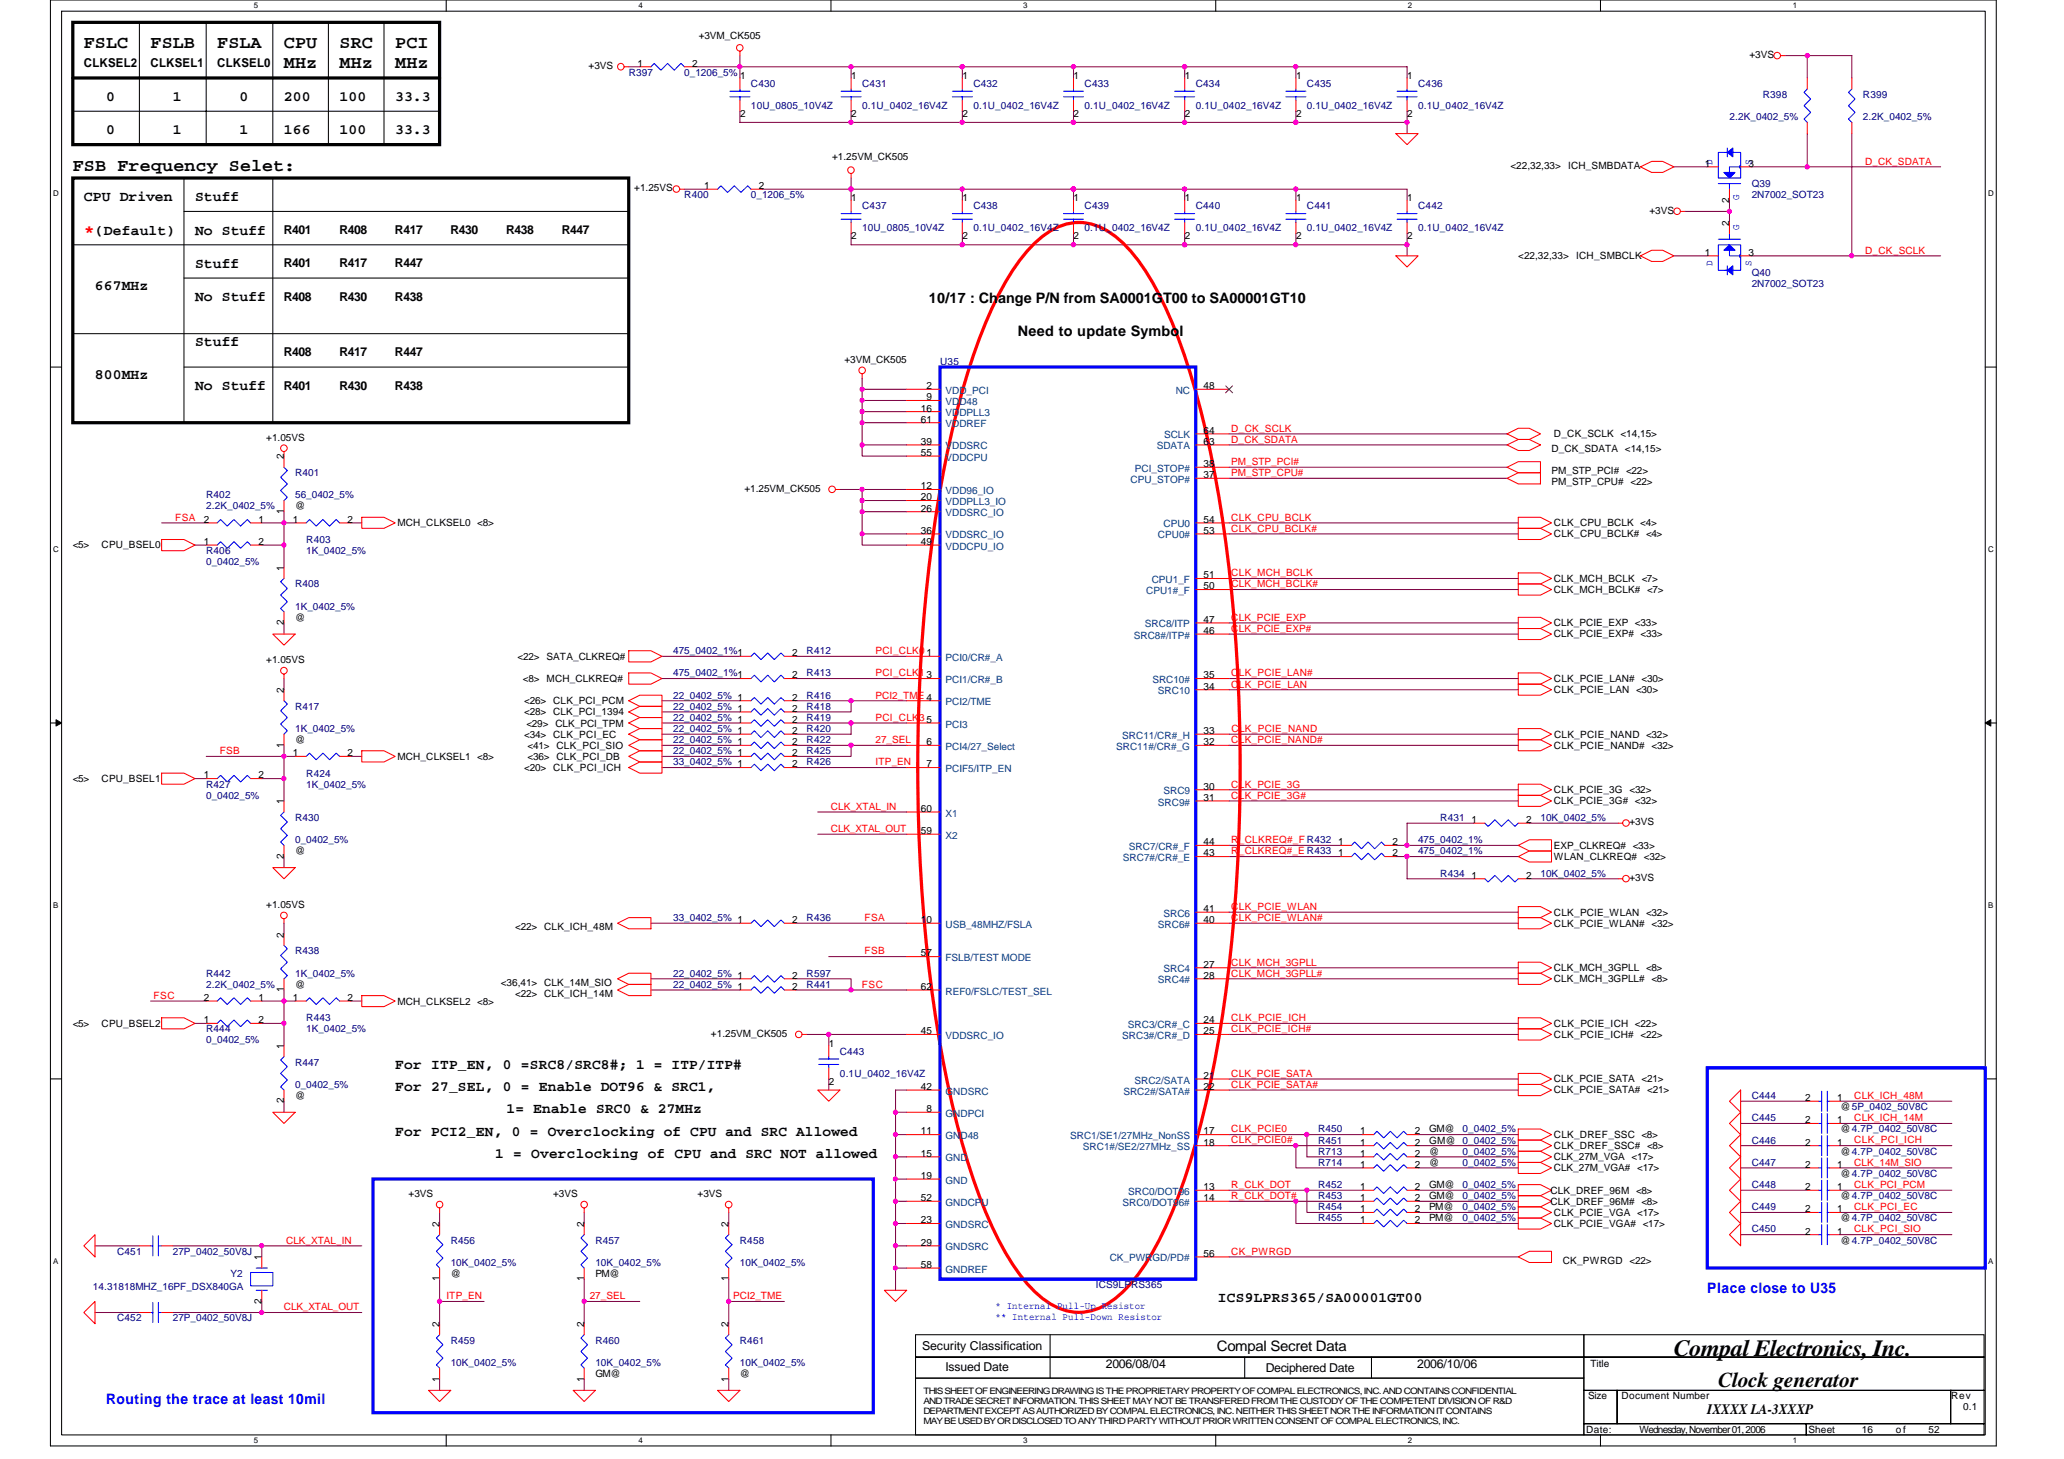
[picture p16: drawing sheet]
<svg xmlns="http://www.w3.org/2000/svg" width="297mm" height="210mm" viewBox="0 0 297 210" stroke-linecap="round" stroke-linejoin="round" font-family="sans-serif">
<defs><g id="words">
<text font-size="3.3" x="240.9" y="195.1">Compal Electronics, Inc.</text>
<text font-size="3" x="247.3" y="199.6">Clock generator</text>
<g font-size="2.5">
<text x="12.1" y="6.9">FSLC</text>
<text x="21.7" y="6.9">FSLB</text>
<text x="31.3" y="6.9">FSLA</text>
<text x="40.9" y="6.9">CPU</text>
<text x="40.9" y="9.8">MHz</text>
<text x="48.9" y="6.9">SRC</text>
<text x="48.9" y="9.8">MHz</text>
<text x="56.9" y="6.9">PCI</text>
<text x="56.9" y="9.8">MHz</text>
<text x="10.5" y="24.6">FSB Frequency Selet:</text>
</g>
<text font-size="2.5" fill="#f00" x="12.1" y="34.1">*</text>
<g font-size="2.1">
<text x="15.3" y="14.5">0</text>
<text x="24.9" y="14.5">1</text>
<text x="34.5" y="14.5">0</text>
<text x="40.9" y="14.5">200</text>
<text x="48.9" y="14.5">100</text>
<text x="56.9" y="14.5">33.3</text>
<text x="15.3" y="19.3">0</text>
<text x="24.9" y="19.3">1</text>
<text x="34.5" y="19.3">1</text>
<text x="40.9" y="19.3">166</text>
<text x="48.9" y="19.3">100</text>
<text x="56.9" y="19.3">33.3</text>
<text x="12.1" y="29">CPU Driven</text>
<text x="28.1" y="29">Stuff</text>
<text x="13.7" y="33.7">(Default)</text>
<text x="28.1" y="33.7">No Stuff</text>
<text x="13.7" y="41.7">667MHz</text>
<text x="28.1" y="38.5">Stuff</text>
<text x="28.1" y="43.3">No Stuff</text>
<text x="133.7" y="43.5">10/17 : Change P/N from SA0001GT00 to SA00001GT10</text>
<text x="28.1" y="49.7">Stuff</text>
<text x="146.5" y="48.3">Need to update Symbol</text>
<text x="13.7" y="54.5">800MHz</text>
<text x="28.1" y="56.2">No Stuff</text>
<text x="56.9" y="153.8">For ITP_EN, 0 =SRC8/SRC8#; 1 = ITP/ITP#</text>
<text x="56.9" y="157">For 27_SEL, 0 = Enable DOT96 &amp; SRC1,</text>
<text x="72.9" y="160.2">1= Enable SRC0 &amp; 27MHz</text>
<text x="56.9" y="163.4">For PCI2_EN, 0 = Overclocking of CPU and SRC Allowed</text>
<text x="71.3" y="166.6">1 = Overclocking of CPU and SRC NOT allowed</text>
<text x="175.3" y="187.4">ICS9LPRS365/SA00001GT00</text>
<text x="175.1" y="194.4">Compal Secret Data</text>
<text x="245.7" y="203.5">IXXXX LA-3XXXP</text>
</g>
<g font-size="2.1" fill="#00f">
<text x="245.7" y="185.9">Place close to U35</text>
<text x="15.3" y="202">Routing the trace at least 10mil</text>
</g>
<g font-size="1.8">
<text x="12.1" y="9.6">CLKSEL2</text>
<text x="21.7" y="9.6">CLKSEL1</text>
<text x="31.3" y="9.6">CLKSEL0</text>
<text x="40.8" y="33.6">R401</text>
<text x="48.8" y="33.6">R408</text>
<text x="56.8" y="33.6">R417</text>
<text x="64.8" y="33.6">R430</text>
<text x="72.9" y="33.6">R438</text>
<text x="80.8" y="33.6">R447</text>
<text x="40.8" y="38.4">R401</text>
<text x="48.8" y="38.4">R417</text>
<text x="56.8" y="38.4">R447</text>
<text x="40.8" y="43.2">R408</text>
<text x="48.8" y="43.2">R430</text>
<text x="56.8" y="43.2">R438</text>
<text x="40.8" y="51.2">R408</text>
<text x="48.8" y="51.2">R417</text>
<text x="56.8" y="51.2">R447</text>
<text x="40.8" y="56">R401</text>
<text x="48.8" y="56">R430</text>
<text x="56.8" y="56">R438</text>
<text x="132.7" y="194.2">Security Classification</text>
<text x="136.1" y="197.3">Issued Date</text>
<text x="159.1" y="196.8">2006/08/04</text>
<text x="182.2" y="197.4">Deciphered Date</text>
<text x="203.9" y="196.8">2006/10/06</text>
</g>
<g font-size="1.4">
<text x="100.6" y="5.6">+3VM_CK505</text>
<text x="84.7" y="9.9">+3VS</text>
<text x="91.8" y="9.6">1</text>
<text x="99.6" y="9.6">2</text>
<text x="106.5" y="11.4">1</text>
<text x="122.5" y="11.4">1</text>
<text x="138.5" y="11.4">1</text>
<text x="154.5" y="11.4">1</text>
<text x="170.5" y="11.4">1</text>
<text x="186.5" y="11.4">1</text>
<text x="202.5" y="11.4">1</text>
<text x="251.8" y="8.3">+3VS</text>
<text x="106.5" y="16.8">2</text>
<text x="122.5" y="16.8">2</text>
<text x="138.5" y="16.8">2</text>
<text x="154.5" y="16.8">2</text>
<text x="170.5" y="16.8">2</text>
<text x="186.5" y="16.8">2</text>
<text x="202.5" y="16.8">2</text>
<text x="119.8" y="23.1">+1.25VM_CK505</text>
<text x="245.4" y="24">1</text>
<text x="251.6" y="24">3</text>
<text x="91.3" y="27.5">+1.25VS</text>
<text x="101.3" y="27.2">1</text>
<text x="109.2" y="27.2">2</text>
<text x="122.5" y="29">1</text>
<text x="138.5" y="29">1</text>
<text x="154.5" y="29">1</text>
<text x="170.5" y="29">1</text>
<text x="186.5" y="29">1</text>
<text x="202.5" y="29">1</text>
<text x="217.4" y="24.3">&lt;22,32,33&gt;</text>
<text x="225.7" y="24.3">ICH_SMBDATA</text>
<text x="248.9" y="29.1" transform="rotate(-90 248.9 29.1)">2</text>
<text x="122.5" y="34.4">2</text>
<text x="138.5" y="34.4">2</text>
<text x="154.5" y="34.4">2</text>
<text x="170.5" y="34.4">2</text>
<text x="186.5" y="34.4">2</text>
<text x="202.5" y="34.4">2</text>
<text x="237.4" y="30.7">+3VS</text>
<text x="248.9" y="32.5" transform="rotate(-90 248.9 32.5)">2</text>
<text x="218.5" y="37.3">&lt;22,32,33&gt;</text>
<text x="226.8" y="37.3">ICH_SMBCLK</text>
<text x="245.4" y="36.8">1</text>
<text x="251.6" y="36.8">3</text>
<text x="121.5" y="52.2">+3VM_CK505</text>
<text x="132.5" y="59.2">16</text>
<text x="133.3" y="57.6">9</text>
<text x="133.3" y="56">2</text>
<text x="173.2" y="56">48</text>
<text x="38.3" y="63.4">+1.05VS</text>
<text x="132.5" y="60.8">61</text>
<text x="132.5" y="65.6">55</text>
<text x="132.5" y="64">39</text>
<text x="173.2" y="62.4">64</text>
<text x="173.2" y="64">63</text>
<text x="223.3" y="65">D_CK_SDATA &lt;14,15&gt;</text>
<text x="223.6" y="62.9">D_CK_SCLK &lt;14,15&gt;</text>
<text x="40.8" y="66.1" transform="rotate(-90 40.8 66.1)">2</text>
<text x="107.1" y="70.7">+1.25VM_CK505</text>
<text x="132.5" y="72">20</text>
<text x="132.5" y="70.4">12</text>
<text x="173.2" y="68.8">37</text>
<text x="173.2" y="67.2">38</text>
<text x="223.3" y="68.2">PM_STP_PCI# &lt;22&gt;</text>
<text x="223.3" y="69.8">PM_STP_CPU# &lt;22&gt;</text>
<text x="29.3" y="75.2">2</text>
<text x="37.2" y="75.2">1</text>
<text x="40.8" y="73.9" transform="rotate(-90 40.8 73.9)">1</text>
<text x="42.1" y="75.2">1</text>
<text x="42.5" y="73.3">@</text>
<text x="50" y="75.2">2</text>
<text x="57.2" y="75.7">MCH_CLKSEL0 &lt;8&gt;</text>
<text x="132.5" y="73.6">26</text>
<text x="132.5" y="76.8">36</text>
<text x="173.2" y="76.8">53</text>
<text x="173.2" y="75.2">54</text>
<text x="223.6" y="77.3">CLK_CPU_BCLK# &lt;4&gt;</text>
<text x="223.6" y="75.7">CLK_CPU_BCLK &lt;4&gt;</text>
<text x="10.5" y="78.9">&lt;5&gt;</text>
<text x="14.6" y="78.9">CPU_BSEL0</text>
<text x="29.3" y="78.4">1</text>
<text x="37.2" y="78.4">2</text>
<text x="40.8" y="82.1" transform="rotate(-90 40.8 82.1)">1</text>
<text x="132.5" y="78.4">49</text>
<text x="173.2" y="83.2">51</text>
<text x="223.6" y="83.7">CLK_MCH_BCLK &lt;7&gt;</text>
<text x="40.8" y="89.9" transform="rotate(-90 40.8 89.9)">2</text>
<text x="42.5" y="89.3">@</text>
<text x="173.2" y="89.6">47</text>
<text x="173.2" y="84.8">50</text>
<text x="223.6" y="85.3">CLK_MCH_BCLK# &lt;7&gt;</text>
<text x="38.3" y="95.4">+1.05VS</text>
<text x="74.5" y="94.9">&lt;22&gt; SATA_CLKREQ#</text>
<text x="114" y="94.4">2</text>
<text x="133.3" y="94.4">1</text>
<text x="173.2" y="91.2">46</text>
<text x="223.6" y="91.7">CLK_PCIE_EXP# &lt;33&gt;</text>
<text x="223.6" y="90.1">CLK_PCIE_EXP &lt;33&gt;</text>
<text x="40.8" y="99.7" transform="rotate(-90 40.8 99.7)">2</text>
<text x="75.2" y="98.1">&lt;8&gt; MCH_CLKREQ#</text>
<text x="75.4" y="101.3">&lt;26&gt; CLK_PCI_PCM</text>
<text x="114" y="100.8">2</text>
<text x="114" y="97.6">2</text>
<text x="133.3" y="97.6">3</text>
<text x="173.2" y="99.2">34</text>
<text x="173.2" y="97.6">35</text>
<text x="223.6" y="99.7">CLK_PCIE_LAN &lt;30&gt;</text>
<text x="223.6" y="98.1">CLK_PCIE_LAN# &lt;30&gt;</text>
<text x="40.8" y="107.5" transform="rotate(-90 40.8 107.5)">1</text>
<text x="42.5" y="106.9">@</text>
<text x="75.4" y="102.9">&lt;28&gt; CLK_PCI_1394</text>
<text x="75.4" y="106.1">&lt;34&gt; CLK_PCI_EC</text>
<text x="75.8" y="104.5">&lt;29&gt; CLK_PCI_TPM</text>
<text x="75.9" y="107.7">&lt;41&gt; CLK_PCI_SIO</text>
<text x="114" y="104">2</text>
<text x="114" y="105.6">2</text>
<text x="114" y="102.4">2</text>
<text x="114" y="107.2">2</text>
<text x="133.3" y="104">5</text>
<text x="133.3" y="107.2">6</text>
<text x="173.2" y="105.6">33</text>
<text x="173.2" y="107.2">32</text>
<text x="223.6" y="107.7">CLK_PCIE_NAND# &lt;32&gt;</text>
<text x="223.6" y="106.1">CLK_PCIE_NAND &lt;32&gt;</text>
<text x="10.5" y="112.5">&lt;5&gt;</text>
<text x="14.6" y="112.5">CPU_BSEL1</text>
<text x="29.3" y="112">1</text>
<text x="37.2" y="112">2</text>
<text x="42.1" y="108.8">1</text>
<text x="50" y="108.8">2</text>
<text x="57.2" y="109.3">MCH_CLKSEL1 &lt;8&gt;</text>
<text x="75.4" y="110.9">&lt;20&gt; CLK_PCI_ICH</text>
<text x="75.9" y="109.3">&lt;36&gt; CLK_PCI_DB</text>
<text x="114" y="110.4">2</text>
<text x="114" y="108.8">2</text>
<text x="133.3" y="110.4">7</text>
<text x="173.2" y="113.6">30</text>
<text x="40.8" y="115.7" transform="rotate(-90 40.8 115.7)">1</text>
<text x="132.5" y="116.8">60</text>
<text x="132.5" y="120">59</text>
<text x="173.2" y="115.2">31</text>
<text x="211.8" y="118.4">1</text>
<text x="219.6" y="118.4">2</text>
<text x="223.6" y="114.1">CLK_PCIE_3G &lt;32&gt;</text>
<text x="223.6" y="115.7">CLK_PCIE_3G# &lt;32&gt;</text>
<text x="234.5" y="118.7">+3VS</text>
<text x="40.8" y="123.5" transform="rotate(-90 40.8 123.5)">2</text>
<text x="42.5" y="122.9">@</text>
<text x="173.2" y="121.6">44</text>
<text x="173.2" y="123.2">43</text>
<text x="192.6" y="123.2">1</text>
<text x="192.6" y="121.6">1</text>
<text x="200.4" y="123.2">2</text>
<text x="200.4" y="121.6">2</text>
<text x="223.6" y="122.1">EXP_CLKREQ# &lt;33&gt;</text>
<text x="223.6" y="123.7">WLAN_CLKREQ# &lt;32&gt;</text>
<text x="38.3" y="130.6">+1.05VS</text>
<text x="173.2" y="131.2">41</text>
<text x="211.8" y="126.4">1</text>
<text x="219.6" y="126.4">2</text>
<text x="223.6" y="131.7">CLK_PCIE_WLAN &lt;32&gt;</text>
<text x="234.5" y="126.7">+3VS</text>
<text x="40.8" y="134.9" transform="rotate(-90 40.8 134.9)">2</text>
<text x="74.1" y="133.8">&lt;22&gt; CLK_ICH_48M</text>
<text x="114" y="132.8">2</text>
<text x="132.5" y="132.8">10</text>
<text x="132.5" y="137.6">57</text>
<text x="173.2" y="132.8">40</text>
<text x="223.6" y="133.3">CLK_PCIE_WLAN# &lt;32&gt;</text>
<text x="29.3" y="144">2</text>
<text x="37.2" y="144">1</text>
<text x="40.8" y="142.7" transform="rotate(-90 40.8 142.7)">1</text>
<text x="42.1" y="144">1</text>
<text x="42.5" y="142.1">@</text>
<text x="50" y="144">2</text>
<text x="72.1" y="141.8">&lt;36,41&gt; CLK_14M_SIO</text>
<text x="74.1" y="143.4">&lt;22&gt; CLK_ICH_14M</text>
<text x="114" y="142.4">2</text>
<text x="114" y="140.8">2</text>
<text x="132.5" y="142.4">62</text>
<text x="173.2" y="140.8">28</text>
<text x="173.2" y="139.2">27</text>
<text x="223.6" y="141.3">CLK_MCH_3GPLL# &lt;8&gt;</text>
<text x="223.6" y="139.7">CLK_MCH_3GPLL &lt;8&gt;</text>
<text x="10.5" y="147.7">&lt;5&gt;</text>
<text x="14.6" y="147.7">CPU_BSEL2</text>
<text x="29.3" y="147.2">1</text>
<text x="37.2" y="147.2">2</text>
<text x="57.2" y="144.5">MCH_CLKSEL2 &lt;8&gt;</text>
<text x="102.3" y="149.2">+1.25VM_CK505</text>
<text x="132.5" y="148.8">45</text>
<text x="173.2" y="148.8">25</text>
<text x="173.2" y="147.2">24</text>
<text x="223.6" y="147.7">CLK_PCIE_ICH &lt;22&gt;</text>
<text x="223.6" y="149.3">CLK_PCIE_ICH# &lt;22&gt;</text>
<text x="40.8" y="150.9" transform="rotate(-90 40.8 150.9)">1</text>
<text x="119.3" y="150.6">1</text>
<text x="173.2" y="155.2">21</text>
<text x="223.6" y="155.7">CLK_PCIE_SATA &lt;21&gt;</text>
<text x="40.8" y="158.7" transform="rotate(-90 40.8 158.7)">2</text>
<text x="42.5" y="158.1">@</text>
<text x="119.3" y="156">2</text>
<text x="132.5" y="156.8">42</text>
<text x="133.3" y="160">8</text>
<text x="173.2" y="156.8">22</text>
<text x="223.6" y="157.3">CLK_PCIE_SATA# &lt;21&gt;</text>
<text x="259.8" y="158.4">2</text>
<text x="259.8" y="161.6">2</text>
<text x="264.4" y="158.4">1</text>
<text x="264.4" y="161.6">1</text>
<text x="264.9" y="159.7">@5P_0402_50V8C</text>
<text x="132.5" y="163.2">11</text>
<text x="132.5" y="166.4">15</text>
<text x="173.2" y="164.8">18</text>
<text x="173.2" y="163.2">17</text>
<text x="195.8" y="166.4">1</text>
<text x="195.8" y="163.2">1</text>
<text x="195.8" y="164.8">1</text>
<text x="195.8" y="168">1</text>
<text x="203.6" y="166.4">2</text>
<text x="203.6" y="163.2">2</text>
<text x="203.6" y="164.8">2</text>
<text x="203.6" y="168">2</text>
<text x="205.7" y="166.1">@</text>
<text x="205.7" y="162.9">GM@</text>
<text x="205.7" y="164.5">GM@</text>
<text x="205.7" y="167.7">@</text>
<text x="223.6" y="163.7">CLK_DREF_SSC &lt;8&gt;</text>
<text x="223.6" y="165.3">CLK_DREF_SSC# &lt;8&gt;</text>
<text x="223.6" y="166.9">CLK_27M_VGA &lt;17&gt;</text>
<text x="259.8" y="164.8">2</text>
<text x="259.8" y="168">2</text>
<text x="264.4" y="164.8">1</text>
<text x="264.4" y="168">1</text>
<text x="264.9" y="166.1">@4.7P_0402_50V8C</text>
<text x="264.9" y="162.9">@4.7P_0402_50V8C</text>
<text x="58.8" y="172.2">+3VS</text>
<text x="79.6" y="172.2">+3VS</text>
<text x="100.4" y="172.2">+3VS</text>
<text x="132.5" y="169.6">19</text>
<text x="132.5" y="172.8">52</text>
<text x="173.2" y="171.2">13</text>
<text x="173.2" y="172.8">14</text>
<text x="195.8" y="171.2">1</text>
<text x="195.8" y="172.8">1</text>
<text x="203.6" y="171.2">2</text>
<text x="203.6" y="172.8">2</text>
<text x="205.7" y="170.9">GM@</text>
<text x="205.7" y="172.5">GM@</text>
<text x="223.1" y="171.7">CLK_DREF_96M &lt;8&gt;</text>
<text x="223.1" y="173.3">CLK_DREF_96M# &lt;8&gt;</text>
<text x="223.6" y="168.5">CLK_27M_VGA# &lt;17&gt;</text>
<text x="259.8" y="171.2">2</text>
<text x="264.4" y="171.2">1</text>
<text x="264.9" y="169.3">@4.7P_0402_50V8C</text>
<text x="264.9" y="172.5">@4.7P_0402_50V8C</text>
<text x="63.2" y="176.5" transform="rotate(-90 63.2 176.5)">2</text>
<text x="84" y="176.5" transform="rotate(-90 84 176.5)">2</text>
<text x="104.9" y="176.5" transform="rotate(-90 104.9 176.5)">2</text>
<text x="132.5" y="176">23</text>
<text x="132.5" y="179.2">29</text>
<text x="195.8" y="174.4">1</text>
<text x="195.8" y="176">1</text>
<text x="203.6" y="174.4">2</text>
<text x="203.6" y="176">2</text>
<text x="205.7" y="174.1">PM@</text>
<text x="205.7" y="175.7">PM@</text>
<text x="223.6" y="176.5">CLK_PCIE_VGA# &lt;17&gt;</text>
<text x="223.6" y="174.9">CLK_PCIE_VGA &lt;17&gt;</text>
<text x="259.8" y="177.6">2</text>
<text x="259.8" y="174.4">2</text>
<text x="264.4" y="177.6">1</text>
<text x="264.4" y="174.4">1</text>
<text x="264.9" y="178.9">@4.7P_0402_50V8C</text>
<text x="264.9" y="175.7">@4.7P_0402_50V8C</text>
<text x="37.7" y="181.3" transform="rotate(-90 37.7 181.3)">1</text>
<text x="63.2" y="184.4" transform="rotate(-90 63.2 184.4)">1</text>
<text x="64.9" y="183.7">@</text>
<text x="84" y="184.4" transform="rotate(-90 84 184.4)">1</text>
<text x="85.7" y="183.7">PM@</text>
<text x="104.9" y="184.4" transform="rotate(-90 104.9 184.4)">1</text>
<text x="132.5" y="182.4">58</text>
<text x="173.2" y="180.8">56</text>
<text x="224.9" y="181.8">CK_PWRGD &lt;22&gt;</text>
<text x="37.7" y="187.6" transform="rotate(-90 37.7 187.6)">2</text>
<text x="63.2" y="190.9" transform="rotate(-90 63.2 190.9)">2</text>
<text x="84" y="190.9" transform="rotate(-90 84 190.9)">2</text>
<text x="104.9" y="190.9" transform="rotate(-90 104.9 190.9)">2</text>
<text x="228.9" y="196.7">Title</text>
<text x="63.2" y="198.8" transform="rotate(-90 63.2 198.8)">1</text>
<text x="84" y="198.8" transform="rotate(-90 84 198.8)">1</text>
<text x="85.7" y="198.1">GM@</text>
<text x="104.9" y="198.8" transform="rotate(-90 104.9 198.8)">1</text>
<text x="106.5" y="198.1">@</text>
<text x="228.6" y="201.3">Size</text>
<text x="233.4" y="201.3">Document Number</text>
<text x="280.8" y="201.3">Rev</text>
<text x="282.5" y="202.9">0.1</text>
<text x="228.3" y="206.1">Date:</text>
<text x="235.9" y="206.1">Wednesday, November 01,2006</text>
<text x="260.3" y="206.1">Sheet</text>
<text x="267.9" y="206.1">16</text>
<text x="272.8" y="206.1">of</text>
<text x="277.5" y="206.1">52</text>
</g>
<g font-size="1.4" fill="#000080">
<text x="90.5" y="10.9">R397</text>
<text x="98.5" y="10.9">0_1206_5%</text>
<text x="108.1" y="12.5">C430</text>
<text x="108.1" y="15.7">10U_0805_10V4Z</text>
<text x="124.1" y="12.5">C431</text>
<text x="124.1" y="15.7">0.1U_0402_16V4Z</text>
<text x="140.1" y="12.5">C432</text>
<text x="140.1" y="15.7">0.1U_0402_16V4Z</text>
<text x="156.1" y="12.5">C433</text>
<text x="156.1" y="15.7">0.1U_0402_16V4Z</text>
<text x="172.1" y="12.5">C434</text>
<text x="172.1" y="15.7">0.1U_0402_16V4Z</text>
<text x="188.1" y="12.5">C435</text>
<text x="188.1" y="15.7">0.1U_0402_16V4Z</text>
<text x="204.1" y="12.5">C436</text>
<text x="204.1" y="15.7">0.1U_0402_16V4Z</text>
<text x="248.9" y="17.3">2.2K_0402_5%</text>
<text x="253.7" y="14.1">R398</text>
<text x="268.1" y="14.1">R399</text>
<text x="268.1" y="17.3">2.2K_0402_5%</text>
<text x="98.5" y="28.5">R400</text>
<text x="108.1" y="28.5">0_1206_5%</text>
<text x="252.1" y="26.9">Q39</text>
<text x="252.1" y="28.5">2N7002_SOT23</text>
<text x="124.1" y="30.1">C437</text>
<text x="124.1" y="33.3">10U_0805_10V4Z</text>
<text x="140.1" y="30.1">C438</text>
<text x="140.1" y="33.3">0.1U_0402_16V4Z</text>
<text x="156.1" y="30.1">C439</text>
<text x="156.1" y="33.3">0.1U_0402_16V4Z</text>
<text x="172.1" y="30.1">C440</text>
<text x="172.1" y="33.3">0.1U_0402_16V4Z</text>
<text x="188.1" y="30.1">C441</text>
<text x="188.1" y="33.3">0.1U_0402_16V4Z</text>
<text x="204.1" y="30.1">C442</text>
<text x="204.1" y="33.3">0.1U_0402_16V4Z</text>
<text x="252.1" y="39.7">Q40</text>
<text x="252.1" y="41.3">2N7002_SOT23</text>
<text x="135.3" y="52.5">U35</text>
<text x="29.7" y="71.7">R402</text>
<text x="42.5" y="68.5">R401</text>
<text x="42.5" y="71.7">56_0402_5%</text>
<text x="29.7" y="73.3">2.2K_0402_5%</text>
<text x="29.7" y="79.7">R406</text>
<text x="29.7" y="81.3">0_0402_5%</text>
<text x="44.1" y="78.1">R403</text>
<text x="44.1" y="79.7">1K_0402_5%</text>
<text x="42.5" y="84.5">R408</text>
<text x="42.5" y="87.7">1K_0402_5%</text>
<text x="96.9" y="94.1">475_0402_1%1</text>
<text x="116.1" y="94.1">R412</text>
<text x="96.9" y="100.5">22_0402_5% 1</text>
<text x="96.9" y="97.3">475_0402_1%1</text>
<text x="116.1" y="100.5">R416</text>
<text x="116.1" y="97.3">R413</text>
<text x="42.5" y="102.1">R417</text>
<text x="42.5" y="105.3">1K_0402_5%</text>
<text x="96.9" y="103.7">22_0402_5% 1</text>
<text x="96.9" y="105.3">22_0402_5% 1</text>
<text x="96.9" y="102.1">22_0402_5% 1</text>
<text x="96.9" y="106.9">22_0402_5% 1</text>
<text x="116.1" y="103.7">R419</text>
<text x="116.1" y="105.3">R420</text>
<text x="116.1" y="102.1">R418</text>
<text x="116.1" y="106.9">R422</text>
<text x="29.7" y="113.3">R427</text>
<text x="44.1" y="111.7">R424</text>
<text x="44.1" y="113.3">1K_0402_5%</text>
<text x="96.9" y="110.1">33_0402_5% 1</text>
<text x="96.9" y="108.5">22_0402_5% 1</text>
<text x="116.1" y="110.1">R426</text>
<text x="116.1" y="108.5">R425</text>
<text x="29.7" y="114.9">0_0402_5%</text>
<text x="42.5" y="118.1">R430</text>
<text x="207.3" y="118.1">R431</text>
<text x="221.7" y="118.1">10K_0402_5%</text>
<text x="42.5" y="121.3">0_0402_5%</text>
<text x="204.1" y="122.9">475_0402_1%</text>
<text x="204.1" y="121.3">475_0402_1%</text>
<text x="207.3" y="126.1">R434</text>
<text x="221.7" y="126.1">10K_0402_5%</text>
<text x="42.5" y="137.3">R438</text>
<text x="96.9" y="132.5">33_0402_5% 1</text>
<text x="116.1" y="132.5">R436</text>
<text x="29.7" y="140.5">R442</text>
<text x="29.7" y="142.1">2.2K_0402_5%</text>
<text x="42.5" y="140.5">1K_0402_5%</text>
<text x="96.9" y="142.1">22_0402_5% 1</text>
<text x="96.9" y="140.5">22_0402_5% 1</text>
<text x="116.1" y="142.1">R441</text>
<text x="116.1" y="140.5">R597</text>
<text x="29.7" y="148.5">R444</text>
<text x="44.1" y="146.9">R443</text>
<text x="44.1" y="148.5">1K_0402_5%</text>
<text x="29.7" y="150.1">0_0402_5%</text>
<text x="42.5" y="153.3">R447</text>
<text x="120.9" y="151.7">C443</text>
<text x="120.9" y="154.9">0.1U_0402_16V4Z</text>
<text x="42.5" y="156.5">0_0402_5%</text>
<text x="252.1" y="158.1">C444</text>
<text x="252.1" y="161.3">C445</text>
<text x="189.7" y="166.1">R713</text>
<text x="189.7" y="162.9">R450</text>
<text x="189.7" y="164.5">R451</text>
<text x="189.7" y="167.7">R714</text>
<text x="210.5" y="166.1">0_0402_5%</text>
<text x="210.5" y="162.9">0_0402_5%</text>
<text x="210.5" y="164.5">0_0402_5%</text>
<text x="210.5" y="167.7">0_0402_5%</text>
<text x="252.1" y="164.5">C446</text>
<text x="252.1" y="167.7">C447</text>
<text x="189.7" y="170.9">R452</text>
<text x="189.7" y="172.5">R453</text>
<text x="210.5" y="170.9">0_0402_5%</text>
<text x="210.5" y="172.5">0_0402_5%</text>
<text x="252.1" y="170.9">C448</text>
<text x="64.9" y="178.9">R456</text>
<text x="85.7" y="178.9">R457</text>
<text x="106.5" y="178.9">R458</text>
<text x="189.7" y="174.1">R454</text>
<text x="189.7" y="175.7">R455</text>
<text x="210.5" y="174.1">0_0402_5%</text>
<text x="210.5" y="175.7">0_0402_5%</text>
<text x="252.1" y="177.3">C450</text>
<text x="252.1" y="174.1">C449</text>
<text x="13.4" y="185.7">14.31818MHZ_16PF_DSX840GA</text>
<text x="16.9" y="180.5">C451</text>
<text x="24.9" y="180.5">27P_0402_50V8J</text>
<text x="33.2" y="183.7">Y2</text>
<text x="64.9" y="182.1">10K_0402_5%</text>
<text x="85.7" y="182.1">10K_0402_5%</text>
<text x="106.5" y="182.1">10K_0402_5%</text>
<text x="157.7" y="185.3">ICS9LPRS365</text>
<text x="16.9" y="190.1">C452</text>
<text x="24.9" y="190.1">27P_0402_50V8J</text>
<text x="64.9" y="193.3">R459</text>
<text x="64.9" y="196.5">10K_0402_5%</text>
<text x="85.7" y="193.3">R460</text>
<text x="85.7" y="196.5">10K_0402_5%</text>
<text x="106.5" y="193.3">R461</text>
<text x="106.5" y="196.5">10K_0402_5%</text>
</g>
<g font-size="1.4" fill="#00f">
<text x="246.4" y="23.7" transform="rotate(-90 246.4 23.7)">D</text>
<text x="252" y="23.7" transform="rotate(-90 252 23.7)">S</text>
<text x="250.3" y="28.8" transform="rotate(-90 250.3 28.8)">G</text>
<text x="250.3" y="33.1" transform="rotate(-90 250.3 33.1)">G</text>
<text x="246.4" y="38.2" transform="rotate(-90 246.4 38.2)">D</text>
<text x="252" y="38.2" transform="rotate(-90 252 38.2)">S</text>
<text x="143.3" y="188.4">* Internal Pull-Up Resistor</text>
<text x="143.3" y="190">** Internal Pull-Down Resistor</text>
</g>
<g font-size="1.4" fill="#f00">
<text x="268.4" y="23.7">D_CK_SDATA</text>
<text x="268.4" y="36.5">D_CK_SCLK</text>
<text x="177.2" y="62.1">D_CK_SCLK</text>
<text x="177.2" y="63.7">D_CK_SDATA</text>
<text x="177.2" y="66.9">PM_STP_PCI#</text>
<text x="177.2" y="68.5">PM_STP_CPU#</text>
<text x="25.2" y="74.9">FSA</text>
<text x="177.2" y="76.5">CLK_CPU_BCLK#</text>
<text x="177.2" y="74.9">CLK_CPU_BCLK</text>
<text x="177.2" y="82.9">CLK_MCH_BCLK</text>
<text x="177.2" y="89.3">CLK_PCIE_EXP</text>
<text x="177.2" y="84.5">CLK_MCH_BCLK#</text>
<text x="126" y="94.1">PCI_CLK0</text>
<text x="177.2" y="90.9">CLK_PCIE_EXP#</text>
<text x="126" y="100.5">PCI2_TME 4</text>
<text x="126" y="97.3">PCI_CLK1</text>
<text x="177.2" y="98.9">CLK_PCIE_LAN</text>
<text x="177.2" y="97.3">CLK_PCIE_LAN#</text>
<text x="126" y="106.9">27_SEL</text>
<text x="126" y="103.7">PCI_CLK3</text>
<text x="177.2" y="106.9">CLK_PCIE_NAND#</text>
<text x="177.2" y="105.3">CLK_PCIE_NAND</text>
<text x="31.6" y="108.5">FSB</text>
<text x="126" y="110.1">ITP_EN</text>
<text x="177.2" y="113.3">CLK_PCIE_3G</text>
<text x="119.6" y="116.5">CLK_XTAL_IN</text>
<text x="119.6" y="119.7">CLK_XTAL_OUT</text>
<text x="177.2" y="114.9">CLK_PCIE_3G#</text>
<text x="177.2" y="121.3">R_CLKREQ#_F R432</text>
<text x="177.2" y="122.9">R_CLKREQ#_E R433</text>
<text x="177.2" y="130.9">CLK_PCIE_WLAN</text>
<text x="124.4" y="137.3">FSB</text>
<text x="124.4" y="132.5">FSA</text>
<text x="177.2" y="132.5">CLK_PCIE_WLAN#</text>
<text x="22.1" y="143.7">FSC</text>
<text x="124" y="142.1">FSC</text>
<text x="177.2" y="138.9">CLK_MCH_3GPLL</text>
<text x="177.2" y="140.5">CLK_MCH_3GPLL#</text>
<text x="177.2" y="148.5">CLK_PCIE_ICH#</text>
<text x="177.2" y="146.9">CLK_PCIE_ICH</text>
<text x="177.2" y="154.9">CLK_PCIE_SATA</text>
<text x="177.2" y="156.5">CLK_PCIE_SATA#</text>
<text x="266.8" y="158.1">CLK_ICH_48M</text>
<text x="266.8" y="161.3">CLK_ICH_14M</text>
<text x="177.2" y="164.5">CLK_PCIE0#</text>
<text x="177.2" y="162.9">CLK_PCIE0</text>
<text x="266.8" y="164.5">CLK_PCI_ICH</text>
<text x="266.8" y="167.7">CLK_14M_SIO</text>
<text x="177.2" y="170.9">R_CLK_DOT</text>
<text x="177.2" y="172.5">R_CLK_DOT#</text>
<text x="266.8" y="170.9">CLK_PCI_PCM</text>
<text x="41.2" y="178.9">CLK_XTAL_IN</text>
<text x="266.8" y="174.1">CLK_PCI_EC</text>
<text x="266.8" y="177.3">CLK_PCI_SIO</text>
<text x="177.2" y="180.5">CK_PWRGD</text>
<text x="40.9" y="188.5">CLK_XTAL_OUT</text>
<text x="64.2" y="186.9">ITP_EN</text>
<text x="84.9" y="186.9">27_SEL</text>
<text x="105.5" y="186.9">PCI2_TME</text>
</g>
<g font-size="1.4" fill="#004080">
<text x="136.1" y="59.9">VDDPLL3</text>
<text x="136.1" y="58.3">VDD48</text>
<text x="136.1" y="56.7">VDD_PCI</text>
<text x="169.2" y="56.7">NC</text>
<text x="136.1" y="61.5">VDDREF</text>
<text x="136.1" y="64.7">VDDSRC</text>
<text x="166.5" y="64.7">SDATA</text>
<text x="167.5" y="63.1">SCLK</text>
<text x="136.1" y="71.1">VDD96_IO</text>
<text x="136.1" y="66.3">VDDCPU</text>
<text x="162.7" y="69.5">CPU_STOP#</text>
<text x="163.3" y="67.9">PCI_STOP#</text>
<text x="136.1" y="74.3">VDDSRC_IO</text>
<text x="136.1" y="77.5">VDDSRC_IO</text>
<text x="136.1" y="72.7">VDDPLL3_IO</text>
<text x="166.6" y="77.5">CPU0#</text>
<text x="167.4" y="75.9">CPU0</text>
<text x="136.1" y="79.1">VDDCPU_IO</text>
<text x="165.8" y="83.9">CPU1_F</text>
<text x="164.9" y="85.5">CPU1#_F</text>
<text x="136.1" y="95.1">PCI0/CR#_A</text>
<text x="163.2" y="91.9">SRC8#/ITP#</text>
<text x="164.8" y="90.3">SRC8/ITP</text>
<text x="136.1" y="98.3">PCI1/CR#_B</text>
<text x="136.1" y="101.5">PCI2/TME</text>
<text x="165.8" y="98.3">SRC10#</text>
<text x="166.6" y="99.9">SRC10</text>
<text x="136.1" y="104.7">PCI3</text>
<text x="136.1" y="107.9">PCI4/27_Select</text>
<text x="160.6" y="107.9">SRC11#/CR#_G</text>
<text x="161.5" y="106.3">SRC11/CR#_H</text>
<text x="136.1" y="111.1">PCIF5/ITP_EN</text>
<text x="136.1" y="117.5">X1</text>
<text x="166.6" y="115.9">SRC9#</text>
<text x="167.4" y="114.3">SRC9</text>
<text x="136.1" y="120.7">X2</text>
<text x="161.6" y="123.9">SRC7#/CR#_E</text>
<text x="162.5" y="122.3">SRC7/CR#_F</text>
<text x="167.4" y="131.9">SRC6</text>
<text x="136.1" y="133.5">USB_48MHZ/FSLA</text>
<text x="166.6" y="133.5">SRC6#</text>
<text x="136.1" y="138.3">FSLB/TEST MODE</text>
<text x="136.1" y="143.1">REF0/FSLC/TEST_SEL</text>
<text x="166.6" y="141.5">SRC4#</text>
<text x="167.4" y="139.9">SRC4</text>
<text x="136.1" y="149.5">VDDSRC_IO</text>
<text x="161.5" y="149.5">SRC3#/CR#_D</text>
<text x="162.3" y="147.9">SRC3/CR#_C</text>
<text x="163.3" y="155.9">SRC2/SATA</text>
<text x="136.1" y="157.5">GNDSRC</text>
<text x="136.1" y="160.7">GNDPCI</text>
<text x="161.7" y="157.5">SRC2#/SATA#</text>
<text x="136.1" y="163.9">GND48</text>
<text x="136.1" y="167.1">GND</text>
<text x="154" y="163.9">SRC1/SE1/27MHz_NonSS</text>
<text x="155.8" y="165.5">SRC1#/SE2/27MHz_SS</text>
<text x="136.1" y="170.3">GND</text>
<text x="136.1" y="173.5">GNDCPU</text>
<text x="161.6" y="173.5">SRC0/DOT96#</text>
<text x="162.4" y="171.9">SRC0/DOT96</text>
<text x="136.1" y="176.7">GNDSRC</text>
<text x="136.1" y="179.9">GNDSRC</text>
<text x="136.1" y="183.1">GNDREF</text>
<text x="159.7" y="181.5">CK_PWRGD/PD#</text>
</g>
<g font-size="1.3">
<text x="132.9" y="200.5">THIS SHEET OF ENGINEERING DRAWING IS THE PROPRIETARY PROPERTY OF COMPAL ELECTRONICS, INC. AND CONTAINS CONFIDENTIAL</text>
<text x="132.9" y="202">AND TRADE SECRET INFORMATION. THIS SHEET MAY NOT BE TRANSFERED FROM THE CUSTODY OF THE COMPETENT DIVISION OF R&amp;D</text>
<text x="132.9" y="203.5">DEPARTMENT EXCEPT AS AUTHORIZED BY COMPAL ELECTRONICS, INC. NEITHER THIS SHEET NOR THE INFORMATION IT CONTAINS</text>
<text x="132.9" y="204.9">MAY BE USED BY OR DISCLOSED TO ANY THIRD PARTY WITHOUT PRIOR WRITTEN CONSENT OF COMPAL ELECTRONICS, INC.</text>
</g>
<g font-size="1.1">
<text x="36.5" y="1.2">5</text>
<text x="91.9" y="1.2">4</text>
<text x="147.3" y="1.2">3</text>
<text x="202.6" y="1.2">2</text>
<text x="258" y="1.2">1</text>
<text x="7.7" y="28.2">D</text>
<text x="286.1" y="28.2">D</text>
<text x="7.7" y="79.4">C</text>
<text x="286.1" y="79.4">C</text>
<text x="7.7" y="130.6">B</text>
<text x="286.1" y="130.6">B</text>
<text x="7.7" y="181.8">A</text>
<text x="286.1" y="181.8">A</text>
<text x="36.5" y="207.6">5</text>
<text x="91.9" y="207.6">4</text>
<text x="147.3" y="207.6">3</text>
<text x="202.6" y="207.6">2</text>
<text x="258" y="207.6">1</text>
</g>
</g></defs>
<path d="M7.3 0h280v208h-280zM8.9 1.6h276.8v204.8h-276.8z" fill="none" stroke="#000" stroke-width=".15"/>
<g fill="#fff">
<path d="M36.5 .2h.6v1.2h-.6z"/>
<path d="M36.5 206.6h.6v1.3h-.6z"/>
</g>
<path d="M64.2 0v1.6M64.2 206.4v1.6" fill="none" stroke="#000" stroke-width=".15"/>
<g fill="#fff">
<path d="M91.9 .2h.6v1.2h-.6z"/>
<path d="M91.9 206.6h.6v1.3h-.6z"/>
</g>
<path d="M119.6 0v1.6M119.6 206.4v1.6" fill="none" stroke="#000" stroke-width=".15"/>
<g fill="#fff">
<path d="M147.3 .2h.6v1.2h-.6z"/>
<path d="M147.3 206.6h.6v1.3h-.6z"/>
</g>
<path d="M175 0v1.6M175 206.4v1.6" fill="none" stroke="#000" stroke-width=".15"/>
<g fill="#fff">
<path d="M202.6 .2h.6v1.2h-.6z"/>
<path d="M202.6 206.6h.6v1.3h-.6z"/>
</g>
<path d="M230.3 0v1.6M230.3 206.4v1.6" fill="none" stroke="#000" stroke-width=".15"/>
<g fill="#fff">
<path d="M258 .2h.6v1.2h-.6z"/>
<path d="M258 206.6h.6v1.3h-.6z"/>
<path d="M7.7 27.2h.8v1.3h-.8z"/>
<path d="M286.1 27.2h.8v1.3h-.8z"/>
<path d="M7.7 78.4h.8v1.3h-.8z"/>
<path d="M286.1 78.4h.8v1.3h-.8z"/>
</g>
<path d="M7.3 52.8h1.6M285.7 52.8h1.6" fill="none" stroke="#000" stroke-width=".15"/>
<g fill="#fff">
<path d="M7.7 129.6h.7v1.3h-.7z"/>
<path d="M286.1 129.6h.7v1.3h-.7z"/>
</g>
<path d="M7.3 104h1.6M285.7 104h1.6" fill="none" stroke="#000" stroke-width=".15"/>
<path d="M8.1 103.5l.8 .5-.8 .5zM285.7 104l.8-.5v1z" fill="#000" stroke="#000" stroke-width=".14"/>
<g fill="#fff">
<path d="M7.7 180.8h.7v1.3h-.7z"/>
<path d="M286.1 180.8h.7v1.3h-.7z"/>
</g>
<g fill="none" stroke="#000" stroke-width=".15">
<path d="M10.5 16h52.8M20.1 3.2v17.6M29.7 3.2v17.6M39.3 3.2v17.6M47.3 3.2v17.6M55.3 3.2v17.6M10.5 35.2h80M26.5 25.6v35.2M26.5 30.4h64M39.3 25.6v35.2M10.5 48h80M26.5 52.8h64"/>
<path d="M26.5 40h64M7.3 155.2h1.6M285.7 155.2h1.6M131.8 192h96.1v3.2h-96.1zM131.8 195.2h96.1v3.1h-96.1zM131.8 198.3h96.1v8.1h-96.1zM151.1 192v6.3M179.1 195.2v3.1M197.4 195.2v3.1M227.9 192h57.6v3.2h-57.6zM227.9 195.2h57.6v4.8h-57.6zM227.9 200h4.8v4.8h-4.8z"/>
<path d="M227.9 204.8h32v1.6h-32zM232.7 200h48v4.8h-48zM259.9 204.8h25.6v1.6h-25.6zM280.7 200h4.8v4.8h-4.8z"/>
</g>
<g fill="none" stroke="#800040" stroke-width=".15">
<path d="M90.5 9.6h1.6M100.1 9.6h86.4M106.5 8v3.2M106.5 16v1.6h96M122.5 9.6v1.6M122.5 16v1.6M138.5 9.6v1.6M138.5 16v1.6M154.5 9.6v1.6M154.5 16v1.6M170.5 9.6v1.6M170.5 16v1.6"/>
<path d="M186.5 11.2v-1.6h16v1.6M186.5 16v1.6M202.5 16v3.2M256.9 8h3.2v3.2M260.1 19.2v4.8M260.1 8h6.4v3.2M266.5 19.2v17.6M98.5 27.2h3.2M109.7 27.2h92.8v1.6M122.5 25.6v3.2M122.5 33.6v1.6h80M138.5 27.2v1.6"/>
<path d="M138.5 33.6v1.6M154.5 27.2v1.6M154.5 33.6v1.6M170.5 27.2v1.6M170.5 33.6v1.6M186.5 27.2v1.6M186.5 33.6v1.6M202.5 33.6v3.2M240.9 24h4.8M240.9 36.8h4.8M242.5 30.4h6.4v1.6M248.9 28.8v1.6"/>
<path d="M252.1 24h27.2M252.1 36.8h27.2M124.1 56v1.6h6.4M124.1 57.6v1.6h6.4M124.1 59.2v1.6h6.4M124.1 56h6.4M124.1 54.4v1.6M23.3 75.2h6.4M28.1 78.4h1.6M37.7 78.4h3.2M37.7 75.2h4.8M40.9 73.6v8"/>
<path d="M50.5 75.2h1.6M120.9 70.4h9.6M124.1 64v1.6h6.4M124.1 60.8v3.2h6.4M124.1 76.8v1.6h6.4M124.1 72v1.6h6.4M124.1 73.6v3.2h6.4M124.1 72h6.4M124.1 70.4v1.6M176.9 75.2h41.6M176.9 76.8h41.6M176.9 67.2h40"/>
<path d="M176.9 68.8h40M176.9 62.4h40M176.9 64h40M40.9 89.6v1.6M40.9 97.6v1.6M95.3 97.6h11.2M95.3 94.4h11.2M114.5 97.6h16M114.5 94.4h16M176.9 83.2h41.6M176.9 84.8h41.6M176.9 89.6h41.6"/>
<path d="M176.9 91.2h41.6M176.9 97.6h41.6M176.9 99.2h41.6M28.1 112h1.6M29.7 108.8h12.8M37.7 112h3.2M40.9 107.2v8M50.5 108.8h1.6M95.3 108.8h11.2M95.3 105.6h11.2M95.3 107.2h11.2M95.3 110.4h11.2"/>
<path d="M95.3 100.8h11.2M95.3 104h11.2M95.3 102.4h11.2M114.5 100.8h8v1.6h-8M114.5 104h8v1.6h-8M114.5 107.2h8v1.6h-8M114.5 110.4h16M117.7 116.8h12.8M122.5 107.2h8M122.5 100.8h8M122.5 104h8M176.9 105.6h41.6"/>
<path d="M176.9 107.2h41.6M176.9 113.6h41.6M176.9 115.2h41.6M212.1 118.4h-9.6v3.2M220.1 118.4h12.8M40.9 123.2v1.6M40.9 132.8v1.6M93.7 132.8h12.8M114.5 132.8h16M117.7 120h12.8M119.3 137.6h11.2M176.9 132.8h41.6"/>
<path d="M176.9 131.2h41.6M176.9 121.6h16M176.9 123.2h16M176.9 139.2h41.6M200.9 121.6h17.6M200.9 123.2h17.6M202.5 123.2v3.2h9.6M220.1 126.4h12.8M21.7 144h8M28.1 147.2h1.6M37.7 144h4.8M37.7 147.2h3.2"/>
<path d="M40.9 142.4v8M40.9 158.4v1.6M50.5 144h1.6M93.7 142.4h12.8M93.7 140.8h12.8M114.5 140.8h8v1.6h-8M116.1 148.8h3.2v1.6M119.3 148.8h11.2M119.3 155.2v1.6M122.5 142.4h8M130.5 156.8h-1.6v28.8M176.9 147.2h41.6"/>
<path d="M176.9 148.8h41.6M176.9 156.8h41.6M176.9 155.2h41.6M176.9 140.8h41.6M250.5 158.4h9.6M264.9 158.4h16M13.7 179.2h6.4M24.9 179.2h27.2M37.7 179.2v1.6M63.3 174.4v1.6M84.1 174.4v1.6M104.9 174.4v1.6"/>
<path d="M128.9 163.2h1.6M128.9 172.8h1.6M128.9 160h1.6M128.9 179.2h1.6M128.9 176h1.6M128.9 169.6h1.6M128.9 166.4h1.6M176.9 171.2h11.2v3.2h8M176.9 172.8h9.6v3.2h9.6M176.9 164.8h9.6v3.2h9.6M176.9 163.2h11.2v3.2h8M186.5 172.8h9.6"/>
<path d="M186.5 164.8h9.6M188.1 163.2h8M188.1 171.2h8M204.1 163.2h14.4M204.1 171.2h14.4M204.1 172.8h14.4M204.1 176h14.4M204.1 166.4h14.4M204.1 164.8h14.4M204.1 168h14.4M204.1 174.4h14.4M250.5 171.2h9.6"/>
<path d="M250.5 164.8h9.6M250.5 161.6h9.6M250.5 168h9.6M250.5 174.4h9.6M250.5 177.6h9.6M264.9 171.2h16M264.9 164.8h16M264.9 161.6h16M264.9 168h16M264.9 174.4h16M264.9 177.6h16M13.7 188.8h6.4"/>
<path d="M24.9 188.8h27.2M37.7 187.2v1.6M63.3 184v6.4M63.3 198.4v1.6M63.3 187.2h6.4M84.1 187.2h8M84.1 184v6.4M84.1 198.4v1.6M104.9 187.2h8M104.9 184v6.4M104.9 198.4v1.6M128.9 182.4h1.6"/>
<path d="M176.9 180.8h41.6"/>
</g>
<g fill="none" stroke="#f00" stroke-width=".15">
<path d="M89.8 9.6h.7M92.1 9.6h1.6M98.5 9.6h1.6M106.5 7.4v.6M106.5 11.2v1.6M106.5 14.4v1.6M122.5 11.2v1.6M122.5 14.4v1.6M138.5 11.2v1.6M138.5 14.4v1.6M154.5 11.2v1.6M154.5 14.4v1.6"/>
<path d="M170.5 11.2v1.6M170.5 14.4v1.6M186.5 11.2v1.6M186.5 14.4v1.6M200.9 19.2h3.2l-1.6 1.6zM202.5 11.2v1.6M202.5 14.4v1.6M256.3 8h.6M260.1 11.2v1.6M260.1 17.6v1.6M266.5 11.2v1.6M266.5 17.6v1.6"/>
<path d="M97.8 27.2h.7M101.7 27.2h1.6M108.1 27.2h1.6M122.5 25v.6M122.5 28.8v1.6M122.5 32v1.6M138.5 28.8v1.6M138.5 32v1.6M154.5 28.8v1.6M154.5 32v1.6M170.5 28.8v1.6M170.5 32v1.6"/>
<path d="M186.5 28.8v1.6M186.5 32v1.6M200.9 36.8h3.2l-1.6 1.6zM202.5 28.8v1.6M202.5 32v1.6M236.1 24l1.6-.8h1.6l1.6 .8-1.6 .8h-1.6zM236.1 36.8l1.6-.8h1.6l1.6 .8-1.6 .8h-1.6zM241.8 30.4h.7M245.7 24h1.6M245.7 36.8h1.6M248.9 27.2v1.6M248.9 32v1.6"/>
<path d="M250.5 24h1.6M250.5 36.8h1.6M124.1 53.8v.6M130.5 59.2h4.8M130.5 57.6h4.8M130.5 56h4.8M172.1 56h4.8M23.3 77.6h3.2l1.6 .8-1.6 .8h-3.2zM29.7 75.2h1.6M29.7 78.4h1.6M36.1 75.2h1.6M36.1 78.4h1.6"/>
<path d="M40.9 65v2.2M40.9 72v1.6M42.5 75.2h1.6M48.9 75.2h1.6M52.1 74.4h3.2l1.6 .8-1.6 .8h-3.2zM120.2 70.4h.7M130.5 70.4h4.8M130.5 73.6h4.8M130.5 64h4.8M130.5 76.8h4.8M130.5 72h4.8M130.5 60.8h4.8"/>
<path d="M130.5 78.4h4.8M130.5 65.6h4.8M172.1 75.2h4.8M172.1 64h4.8M172.1 67.2h4.8M172.1 76.8h4.8M172.1 62.4h4.8M172.1 68.8h4.8M216.9 67.2l1.6-.8h3.2v1.6h-3.2zM216.9 68.8l1.6-.8h3.2v1.6h-3.2zM216.9 64l1.6-.8h1.6l1.6 .8-1.6 .8h-1.6zM216.9 62.4l1.6-.8h1.6l1.6 .8-1.6 .8h-1.6z"/>
<path d="M218.5 76h3.2l1.6 .8-1.6 .8h-3.2zM218.5 74.4h3.2l1.6 .8-1.6 .8h-3.2zM39.3 91.2h3.2l-1.6 1.6zM40.9 81.6v1.6M40.9 88v1.6M40.9 97v.6M40.9 99.2v1.6M90.5 96.8h3.2l1.6 .8-1.6 .8h-3.2zM90.5 93.6h3.2l1.6 .8-1.6 .8h-3.2zM106.5 97.6h1.6M106.5 94.4h1.6M112.9 97.6h1.6"/>
<path d="M112.9 94.4h1.6M130.5 97.6h4.8M130.5 94.4h4.8M172.1 97.6h4.8M172.1 91.2h4.8M172.1 89.6h4.8M172.1 84.8h4.8M172.1 83.2h4.8M172.1 99.2h4.8M218.5 98.4h3.2l1.6 .8-1.6 .8h-3.2zM218.5 96.8h3.2l1.6 .8-1.6 .8h-3.2zM218.5 90.4h3.2l1.6 .8-1.6 .8h-3.2z"/>
<path d="M218.5 88.8h3.2l1.6 .8-1.6 .8h-3.2zM218.5 82.4h3.2l1.6 .8-1.6 .8h-3.2zM218.5 84h3.2l1.6 .8-1.6 .8h-3.2zM23.3 111.2h3.2l1.6 .8-1.6 .8h-3.2zM29.7 112h1.6M36.1 112h1.6M40.9 105.6v1.6M40.9 115.2v1.6M42.5 108.8h1.6M48.9 108.8h1.6M52.1 108h3.2l1.6 .8-1.6 .8h-3.2zM90.5 110.4l1.6-.8h3.2v1.6h-3.2z"/>
<path d="M90.5 100.8l1.6-.8h3.2v1.6h-3.2zM90.5 104l1.6-.8h3.2v1.6h-3.2zM90.5 107.2l1.6-.8h3.2v1.6h-3.2zM90.5 102.4l1.6-.8h3.2v1.6h-3.2zM90.5 105.6l1.6-.8h3.2v1.6h-3.2zM90.5 108.8l1.6-.8h3.2v1.6h-3.2zM106.5 100.8h1.6M106.5 104h1.6M106.5 107.2h1.6M106.5 110.4h1.6M106.5 105.6h1.6M106.5 102.4h1.6"/>
<path d="M106.5 108.8h1.6M112.9 100.8h1.6M112.9 104h1.6M112.9 107.2h1.6M112.9 110.4h1.6M112.9 105.6h1.6M112.9 102.4h1.6M112.9 108.8h1.6M130.5 100.8h4.8M130.5 104h4.8M130.5 116.8h4.8M130.5 107.2h4.8"/>
<path d="M130.5 110.4h4.8M172.1 115.2h4.8M172.1 107.2h4.8M172.1 113.6h4.8M172.1 105.6h4.8M212.1 118.4h1.6M218.5 104.8h3.2l1.6 .8-1.6 .8h-3.2zM218.5 106.4h3.2l1.6 .8-1.6 .8h-3.2zM218.5 112.8h3.2l1.6 .8-1.6 .8h-3.2zM218.5 114.4h3.2l1.6 .8-1.6 .8h-3.2zM218.5 118.4h1.6M232.9 118.4h.6"/>
<path d="M39.3 124.8h3.2l-1.6 1.6zM40.9 121.6v1.6M40.9 132.2v.6M40.9 134.4v1.6M88.9 132.8l1.6-.8h3.2v1.6h-3.2zM106.5 132.8h1.6M112.9 132.8h1.6M130.5 120h4.8M130.5 132.8h4.8M130.5 137.6h4.8M172.1 132.8h4.8M172.1 131.2h4.8"/>
<path d="M172.1 123.2h4.8M172.1 121.6h4.8M172.1 139.2h4.8M192.9 123.2h1.6M192.9 121.6h1.6M199.3 123.2h1.6M199.3 121.6h1.6M212.1 126.4h1.6M218.5 132h3.2l1.6 .8-1.6 .8h-3.2zM218.5 130.4h3.2l1.6 .8-1.6 .8h-3.2zM218.5 138.4h3.2l1.6 .8-1.6 .8h-3.2zM218.5 121.6l1.6-.8h3.2v1.6h-3.2z"/>
<path d="M218.5 123.2l1.6-.8h3.2v1.6h-3.2zM218.5 126.4h1.6M232.9 126.4h.6M23.3 146.4h3.2l1.6 .8-1.6 .8h-3.2zM29.7 144h1.6M29.7 147.2h1.6M36.1 144h1.6M36.1 147.2h1.6M40.9 140.8v1.6M40.9 150.4v1.6M40.9 156.8v1.6M42.5 144h1.6"/>
<path d="M48.9 144h1.6M52.1 143.2h3.2l1.6 .8-1.6 .8h-3.2zM88.9 142.4l1.6-.8h3.2v1.6h-3.2zM88.9 140.8l1.6-.8h3.2v1.6h-3.2zM106.5 142.4h1.6M106.5 140.8h1.6M112.9 142.4h1.6M112.9 140.8h1.6M115.4 148.8h.7M117.7 156.8h3.2l-1.6 1.6zM119.3 150.4v1.6M119.3 153.6v1.6"/>
<path d="M130.5 148.8h4.8M130.5 142.4h4.8M130.5 156.8h4.8M172.1 148.8h4.8M172.1 156.8h4.8M172.1 140.8h4.8M172.1 155.2h4.8M172.1 147.2h4.8M218.5 156h3.2l1.6 .8-1.6 .8h-3.2zM218.5 154.4h3.2l1.6 .8-1.6 .8h-3.2zM218.5 146.4h3.2l1.6 .8-1.6 .8h-3.2zM218.5 148h3.2l1.6 .8-1.6 .8h-3.2z"/>
<path d="M218.5 140h3.2l1.6 .8-1.6 .8h-3.2zM248.9 158.4l1.6-1.6v3.2zM260.1 158.4h1.6M263.3 158.4h1.6M12.1 179.2l1.6-1.6v3.2zM20.1 179.2h1.6M23.3 179.2h1.6M39.3 160h3.2l-1.6 1.6zM63.3 173.8v.6M63.3 176v1.6M84.1 173.8v.6M84.1 176v1.6"/>
<path d="M104.9 173.8v.6M104.9 176v1.6M130.5 166.4h4.8M130.5 169.6h4.8M130.5 163.2h4.8M130.5 176h4.8M130.5 172.8h4.8M130.5 160h4.8M130.5 179.2h4.8M172.1 163.2h4.8M172.1 172.8h4.8M172.1 164.8h4.8"/>
<path d="M172.1 171.2h4.8M196.1 166.4h1.6M196.1 163.2h1.6M196.1 176h1.6M196.1 172.8h1.6M196.1 164.8h1.6M196.1 171.2h1.6M196.1 174.4h1.6M196.1 168h1.6M202.5 166.4h1.6M202.5 163.2h1.6M202.5 176h1.6"/>
<path d="M202.5 172.8h1.6M202.5 164.8h1.6M202.5 171.2h1.6M202.5 174.4h1.6M202.5 168h1.6M218.5 162.4h3.2l1.6 .8-1.6 .8h-3.2zM218.5 164h3.2l1.6 .8-1.6 .8h-3.2zM218.5 170.4h3.2l1.6 .8-1.6 .8h-3.2zM218.5 172h3.2l1.6 .8-1.6 .8h-3.2zM218.5 175.2h3.2l1.6 .8-1.6 .8h-3.2zM218.5 173.6h3.2l1.6 .8-1.6 .8h-3.2zM218.5 167.2h3.2l1.6 .8-1.6 .8h-3.2z"/>
<path d="M218.5 165.6h3.2l1.6 .8-1.6 .8h-3.2zM248.9 164.8l1.6-1.6v3.2zM248.9 168l1.6-1.6v3.2zM250.5 160v3.2l-1.6-1.6zM250.5 169.6v3.2l-1.6-1.6zM250.5 172.8v3.2l-1.6-1.6zM250.5 176v3.2l-1.6-1.6zM260.1 164.8h1.6M260.1 171.2h1.6M260.1 174.4h1.6M260.1 161.6h1.6M260.1 168h1.6"/>
<path d="M260.1 177.6h1.6M263.3 164.8h1.6M263.3 171.2h1.6M263.3 174.4h1.6M263.3 161.6h1.6M263.3 168h1.6M263.3 177.6h1.6M12.1 188.8l1.6-1.6v3.2zM20.1 188.8h1.6M23.3 188.8h1.6M37.7 180.8v1.6M37.7 185.6v1.6"/>
<path d="M63.3 182.4v1.6M63.3 190.4v1.6M63.3 196.8v1.6M84.1 182.4v1.6M84.1 190.4v1.6M84.1 196.8v1.6M104.9 182.4v1.6M104.9 190.4v1.6M104.9 196.8v1.6M127.3 185.6h3.2l-1.6 1.6zM130.5 182.4h4.8M172.1 180.8h4.8"/>
<path d="M218.5 180.8l1.6-.8h3.2v1.6h-3.2zM61.7 200h3.2l-1.6 1.6zM82.5 200h3.2l-1.6 1.6zM103.3 200h3.2l-1.6 1.6z"/>
<circle cx="89.3" cy="9.6" r=".47"/>
<circle cx="106.5" cy="6.9" r=".47"/>
<circle cx="255.8" cy="8" r=".47"/>
<circle cx="97.3" cy="27.2" r=".47"/>
<circle cx="122.5" cy="24.5" r=".47"/>
<circle cx="241.4" cy="30.4" r=".47"/>
<circle cx="124.1" cy="53.3" r=".47"/>
<circle cx="40.9" cy="64.5" r=".48"/>
<circle cx="119.8" cy="70.4" r=".47"/>
<circle cx="40.9" cy="96.5" r=".48"/>
<circle cx="234" cy="118.4" r=".47"/>
<circle cx="40.9" cy="131.7" r=".47"/>
<circle cx="234" cy="126.4" r=".47"/>
<circle cx="114.9" cy="148.8" r=".47"/>
<circle cx="63.3" cy="173.3" r=".47"/>
<circle cx="84.1" cy="173.3" r=".47"/>
<circle cx="104.9" cy="173.3" r=".48"/>
</g>
<path d="M10.5 3.2h52.8v17.6h-52.8zM10.5 11.2h52.8M10.5 25.6h80v35.2h-80z" fill="none" stroke="#000" stroke-width=".47"/>
<path d="M135.3 52.8h36.8v131.2h-36.8zM245.7 153.6h40v28.8h-40zM53.7 169.6h72v33.6h-72z" fill="none" stroke="#00f" stroke-width=".47"/>
<path d="M149.1 34.8a8.7 8.7 0 0 1 7.8-2.6 11.7 11.7 0 0 1 6 4.1 47.2 47.2 0 0 1 7.7 15.2 157.3 157.3 0 0 1 6.6 33.2 251.5 251.5 0 0 1-1.9 65.3 116.5 116.5 0 0 1-7.1 25.4 33.7 33.7 0 0 1-6.8 10.6 8.7 8.7 0 0 1-7.7 2.6 11.7 11.7 0 0 1-6.1-4.1 47.1 47.1 0 0 1-7.7-15.2 157.4 157.4 0 0 1-6.5-33.1 251.9 251.9 0 0 1 1.8-65.4 116.4 116.4 0 0 1 7.1-25.4 33.6 33.6 0 0 1 6.8-10.6z" fill="none" stroke="#f00" stroke-width=".47"/>
<g fill="none" stroke="#00f" stroke-width=".15">
<path d="M93.7 9.6l.4-.5 1 1 1-1 .9 1 1-1 .5 .5M105 13.9h2.9M105 13.1h2.9M106.5 12.8v.3M106.5 13.9v.5M121 13.9h2.9M121 13.1h2.9M122.5 12.8v.3M122.5 13.9v.5M137.1 13.9h2.8M137.1 13.1h2.8M138.5 12.8v.3"/>
<path d="M138.5 13.9v.5M153.1 13.9h2.8M153.1 13.1h2.8M154.5 12.8v.3M154.5 13.9v.5M169.1 13.9h2.8M169.1 13.1h2.8M170.5 12.8v.3M170.5 13.9v.5M185.1 13.9h2.8M185.1 13.1h2.8M186.5 12.8v.3"/>
<path d="M186.5 13.9v.5M201.1 13.9h2.8M201.1 13.1h2.8M202.5 12.8v.3M202.5 13.9v.5M260.1 12.8l-.5 .5 1 .9-1 1 1 1-1 .9 .5 .5M266.5 12.8l-.5 .5 1 .9-1 1 1 1-1 .9 .5 .5M103.3 27.2l.5-.5 .9 1 1-1 .9 1 1-1 .5 .5M121 31.5h2.9M121 30.7h2.9M122.5 30.4v.3M122.5 31.5v.5"/>
<path d="M137.1 31.5h2.8M137.1 30.7h2.8M138.5 30.4v.3M138.5 31.5v.5M153.1 31.5h2.8M153.1 30.7h2.8M154.5 30.4v.3M154.5 31.5v.5M169.1 31.5h2.8M169.1 30.7h2.8M170.5 30.4v.3M170.5 31.5v.5"/>
<path d="M185.1 31.5h2.8M185.1 30.7h2.8M186.5 30.4v.3M186.5 31.5v.5M201.1 31.5h2.8M201.1 30.7h2.8M202.5 30.4v.3M202.5 31.5v.5M247.3 26.4h3.2M247.3 34.4h3.2M248.6 21.9h-1.3v3.7h3.2v-1.6h-1.6v.8M248.6 21.3v1.3"/>
<path d="M248.6 38.2v1.3M248.9 36v.8h1.6v-1.6h-3.2v3.7h1.3M248.9 26.4v.8M248.9 33.6v.8M249.4 21.9h1.1v2.1v-.1h-.2v.3h.2M250.5 36.7h-.2v.3h.2v-.2v2.1h-1.1M31.3 78.4l.4-.5 1 1 1-1 .9 1 1-1 .5 .5M31.3 75.2l.4-.5 1 1 1-1 .9 1 1-1 .5 .5M40.9 67.2l.5 .5-1 1 1 .9-1 1 1 .9-.5 .5M44.1 75.2l.5-.5 .9 1 1-1 .9 1 1-1 .5 .5M40.9 83.2l-.5 .5 1 1-1 .9 1 1-1 .9 .5 .5M108.1 94.4l.5-.5 .9 1 1-1 .9 1 1-1 .5 .5"/>
<path d="M108.1 97.6l.5-.5 .9 1 1-1 .9 1 1-1 .5 .5M31.3 112l.4-.5 1 1 1-1 .9 1 1-1 .5 .5M40.9 100.8l.5 .5-1 1 1 .9-1 1 1 .9-.5 .5M40.9 116.8l-.5 .5 1 1-1 .9 1 1-1 .9 .5 .5M44.1 108.8l.5-.4 .9 .9 1-.9 .9 .9 1-.9 .5 .4M108.1 100.8l.5-.4 .9 .9 1-.9 .9 .9 1-.9 .5 .4M108.1 104l.5-.5 .9 1 1-1 .9 1 1-1 .5 .5M108.1 105.6l.5-.5 .9 1 1-1 .9 1 1-1 .5 .5M108.1 102.4l.5-.5 .9 1 1-1 .9 1 1-1 .5 .5M108.1 110.4l.5-.5 .9 1 1-1 .9 1 1-1 .5 .5M108.1 107.2l.5-.5 .9 1 1-1 .9 1 1-1 .5 .5M108.1 108.8l.5-.4 .9 .9 1-.9 .9 .9 1-.9 .5 .4"/>
<path d="M213.7 118.4l.5 .5 .9-1 1 1 1-1 .9 1 .5-.5M40.9 136l.5 .5-1 1 1 .9-1 1 1 1-.5 .4M108.1 132.8l.5-.4 .9 .9 1-.9 .9 .9 1-.9 .5 .4M194.5 123.2l.5-.5 .9 1 1-1 .9 1 1-1 .5 .5M194.5 121.6l.5-.5 .9 1 1-1 .9 1 1-1 .5 .5M213.7 126.4l.5 .5 .9-1 1 1 1-1 .9 1 .5-.5M31.3 144l.4-.4 1 .9 1-.9 .9 .9 1-.9 .5 .4M31.3 147.2l.4-.5 1 1 1-1 .9 1 1-1 .5 .5M40.9 152l-.5 .5 1 1-1 .9 1 1-1 1 .5 .4M44.1 144l.5-.4 .9 .9 1-.9 .9 .9 1-.9 .5 .4M108.1 142.4l.5-.5 .9 1 1-1 .9 1 1-1 .5 .5M108.1 140.8l.5-.4 .9 .9 1-.9 .9 .9 1-.9 .5 .4"/>
<path d="M117.8 153.1h2.9M117.8 152.4h2.9M119.3 152v.4M119.3 153.1v.5M261.7 158.4h.5M262.2 157v2.9M263 158.4h.3M263 157v2.9M21.7 179.2h.3M22 177.8v2.9M22.8 179.2h.5M22.8 177.8v2.9"/>
<path d="M63.3 177.6l-.5 .5 1 1-1 .9 1 1-1 .9 .5 .5M84.1 177.6l-.5 .5 1 1-1 .9 1 1-1 .9 .5 .5M104.9 177.6l-.5 .5 1 1-1 .9 1 1-1 .9 .5 .5M197.7 166.4l.5-.5 .9 1 1-1 1 1 .9-1 .5 .5M197.7 163.2l.5-.4 .9 .9 1-.9 1 .9 .9-.9 .5 .4M197.7 174.4l.5-.5 .9 1 1-1 1 1 .9-1 .5 .5M197.7 171.2l.5-.4 .9 .9 1-.9 1 .9 .9-.9 .5 .4M197.7 164.8l.5-.4 .9 .9 1-.9 1 .9 .9-.9 .5 .4M197.7 176l.5-.4 .9 .9 1-.9 1 .9 .9-.9 .5 .4M197.7 168l.5-.4 .9 .9 1-.9 1 .9 .9-.9 .5 .4M197.7 172.8l.5-.4 .9 .9 1-.9 1 .9 .9-.9 .5 .4M261.7 164.8h.5"/>
<path d="M261.7 161.6h.5M261.7 168h.5M261.7 177.6h.5M261.7 171.2h.5M261.7 174.4h.5M262.2 160.2v2.9M262.2 163.4v2.9M262.2 166.6v2.9M262.2 169.8v2.9M262.2 173v2.9M262.2 176.2v2.9M263 160.2v2.9"/>
<path d="M263 163.4v2.9M263 166.6v2.9M263 169.8v2.9M263 173v2.9M263 176.2v2.9M263 164.8h.3M263 161.6h.3M263 168h.3M263 177.6h.3M263 171.2h.3M263 174.4h.3M21.7 188.8h.3"/>
<path d="M22 187.4v2.9M22.8 187.4v2.9M22.8 188.8h.5M36.1 183.1h3.2v1.9h-3.2zM36.9 182.4h1.6M36.9 185.6h1.6M63.3 192l-.5 .5 1 1-1 .9 1 1-1 1 .5 .4M84.1 192l-.5 .5 1 1-1 .9 1 1-1 1 .5 .4M104.9 192l-.5 .5 1 1-1 .9 1 1-1 1 .5 .4"/>
</g>
<path d="M176.4 55.5l1 1M177.4 55.5l-1 1" fill="none" stroke="#804000" stroke-width=".14"/>
<g fill="#00f" stroke="#00f" stroke-width=".15">
<path d="M248.1 24.8h1.6l-.8 .8z" fill-rule="evenodd"/>
<path d="M248.6 21.9l.8-.6v1.3z" fill-rule="evenodd"/>
<path d="M248.1 36l.8-.8 .8 .8z" fill-rule="evenodd"/>
<path d="M248.6 38.9l.8-.7v1.3z" fill-rule="evenodd"/>
</g>
<g fill="#f0f" stroke="#f0f" stroke-width=".15">
<circle cx="40.9" cy="147.2" r=".32"/>
<circle cx="40.9" cy="78.4" r=".31"/>
<circle cx="40.9" cy="144" r=".32"/>
<circle cx="40.9" cy="112" r=".32"/>
<circle cx="188.1" cy="163.2" r=".32"/>
<circle cx="188.1" cy="171.2" r=".32"/>
<circle cx="186.5" cy="172.8" r=".31"/>
<circle cx="128.9" cy="179.2" r=".32"/>
<circle cx="128.9" cy="160" r=".32"/>
<circle cx="128.9" cy="182.4" r=".31"/>
<circle cx="128.9" cy="176" r=".32"/>
<circle cx="128.9" cy="172.8" r=".31"/>
<circle cx="128.9" cy="169.6" r=".31"/>
<circle cx="128.9" cy="166.4" r=".31"/>
<circle cx="128.9" cy="163.2" r=".32"/>
<circle cx="122.5" cy="142.4" r=".31"/>
<circle cx="124.1" cy="56" r=".32"/>
<circle cx="124.1" cy="57.6" r=".31"/>
<circle cx="124.1" cy="60.8" r=".31"/>
<circle cx="124.1" cy="59.2" r=".32"/>
<circle cx="124.1" cy="64" r=".32"/>
<circle cx="124.1" cy="70.4" r=".31"/>
<circle cx="124.1" cy="73.6" r=".31"/>
<circle cx="124.1" cy="72" r=".32"/>
<circle cx="124.1" cy="76.8" r=".31"/>
<circle cx="63.3" cy="187.2" r=".32"/>
<circle cx="84.1" cy="187.2" r=".32"/>
<circle cx="104.9" cy="187.2" r=".32"/>
<circle cx="40.9" cy="75.2" r=".32"/>
<circle cx="40.9" cy="108.8" r=".31"/>
<circle cx="138.5" cy="9.6" r=".31"/>
<circle cx="154.5" cy="9.6" r=".31"/>
<circle cx="170.5" cy="9.6" r=".31"/>
<circle cx="122.5" cy="17.6" r=".31"/>
<circle cx="186.5" cy="17.6" r=".31"/>
<circle cx="202.5" cy="17.6" r=".31"/>
<circle cx="154.5" cy="17.6" r=".31"/>
<circle cx="170.5" cy="17.6" r=".31"/>
<circle cx="186.5" cy="9.6" r=".31"/>
<circle cx="122.5" cy="9.6" r=".31"/>
<circle cx="106.5" cy="9.6" r=".31"/>
<circle cx="202.5" cy="35.2" r=".32"/>
<circle cx="186.5" cy="35.2" r=".32"/>
<circle cx="154.5" cy="27.2" r=".32"/>
<circle cx="122.5" cy="27.2" r=".32"/>
<circle cx="170.5" cy="35.2" r=".32"/>
<circle cx="154.5" cy="35.2" r=".32"/>
<circle cx="138.5" cy="35.2" r=".32"/>
<circle cx="119.3" cy="148.8" r=".31"/>
<circle cx="186.5" cy="164.8" r=".31"/>
<circle cx="138.5" cy="17.6" r=".31"/>
<circle cx="170.5" cy="27.2" r=".32"/>
<circle cx="186.5" cy="27.2" r=".32"/>
<circle cx="138.5" cy="27.2" r=".32"/>
<circle cx="248.9" cy="30.4" r=".31"/>
<circle cx="260.1" cy="24" r=".32"/>
<circle cx="266.5" cy="36.8" r=".31"/>
<circle cx="260.1" cy="8" r=".32"/>
<circle cx="37.7" cy="188.8" r=".31"/>
<circle cx="37.7" cy="179.2" r=".32"/>
<circle cx="202.5" cy="121.6" r=".31"/>
<circle cx="122.5" cy="100.8" r=".31"/>
<circle cx="122.5" cy="104" r=".32"/>
<circle cx="122.5" cy="107.2" r=".32"/>
<circle cx="202.5" cy="123.2" r=".32"/>
</g>
<use href="#words"/>
</svg>
